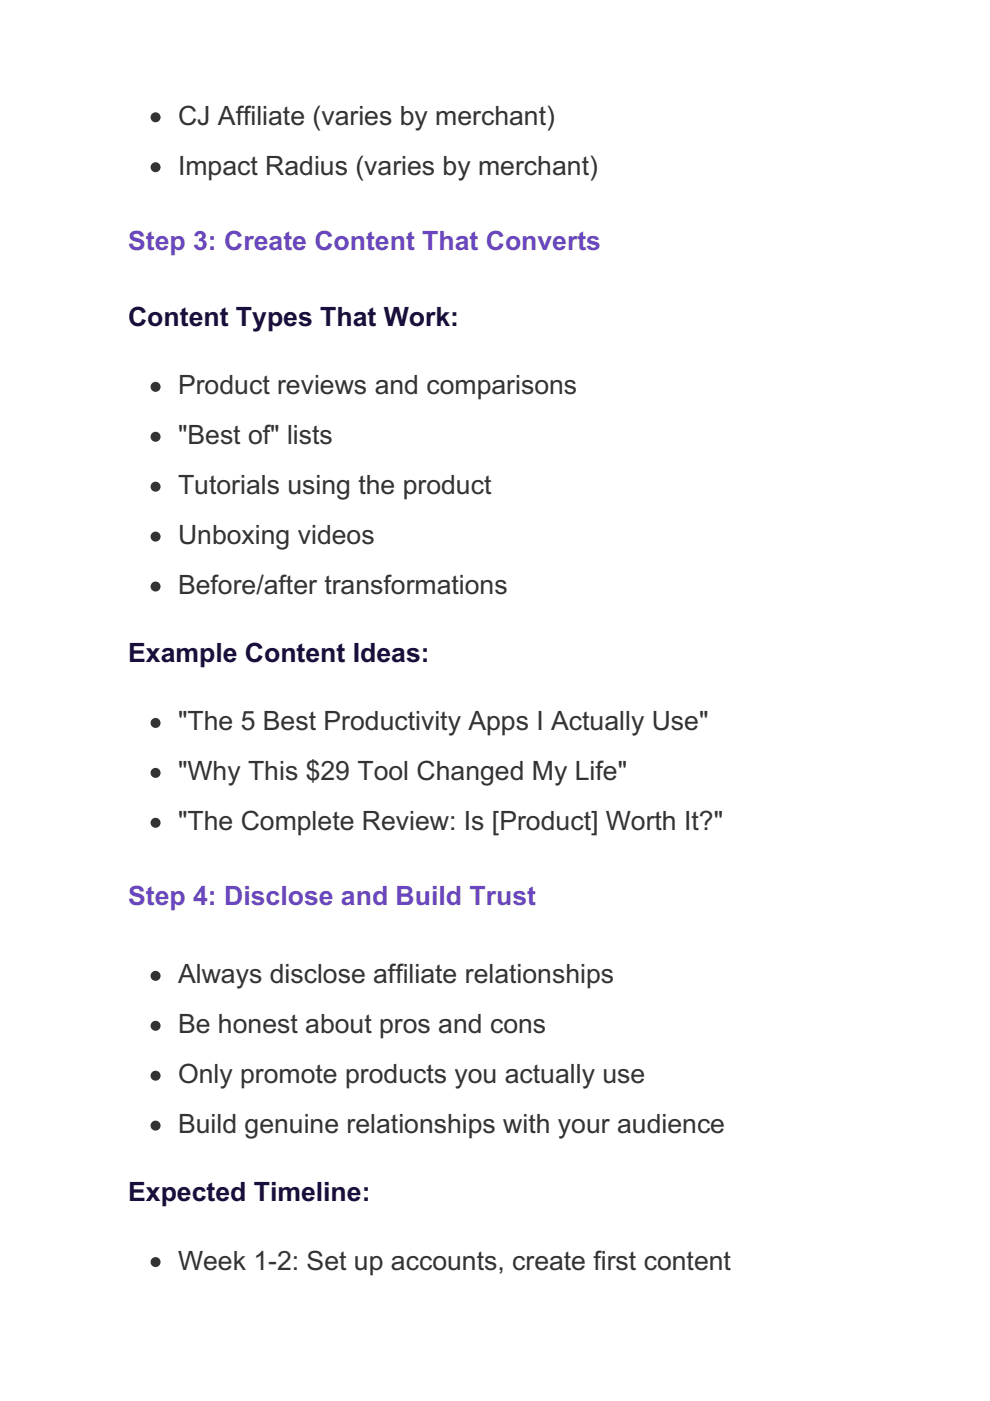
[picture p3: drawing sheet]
<svg xmlns="http://www.w3.org/2000/svg" width="210mm" height="297mm" viewBox="0 0 210 297" stroke-linecap="round" stroke-linejoin="round" font-family="sans-serif">
<defs><g id="words">
<g font-size="5.6" fill="#333">
<text x="37.7" y="26.5">CJ Affiliate (varies by merchant)</text>
<text x="37.7" y="37">Impact Radius (varies by merchant)</text>
<text x="37.7" y="83.6">Product reviews and comparisons</text>
<text x="37.7" y="94.2">&quot;Best of&quot; lists</text>
<text x="37.7" y="104.8">Tutorials using the product</text>
<text x="37.7" y="115.4">Unboxing videos</text>
<text x="37.7" y="125.9">Before/after transformations</text>
<text x="37.7" y="154.9">&quot;The 5 Best Productivity Apps I Actually Use&quot;</text>
<text x="37.7" y="165.5">&quot;Why This $29 Tool Changed My Life&quot;</text>
<text x="37.7" y="176">&quot;The Complete Review: Is [Product] Worth It?&quot;</text>
<text x="37.7" y="208.5">Always disclose affiliate relationships</text>
<text x="37.7" y="219.1">Be honest about pros and cons</text>
<text x="37.7" y="229.7">Only promote products you actually use</text>
<text x="37.7" y="240.2">Build genuine relationships with your audience</text>
<text x="37.7" y="269.2">Week 1-2: Set up accounts, create first content</text>
</g>
<g font-size="5.6" fill="#6b46c1">
<text x="27.2" y="52.9">Step 3: Create Content That Converts</text>
<text x="27.2" y="191.9">Step 4: Disclose and Build Trust</text>
</g>
<g font-size="5.6" fill="#1a0f3c">
<text x="27.2" y="69.1">Content Types That Work:</text>
<text x="27.2" y="140.4">Example Content Ideas:</text>
<text x="27.2" y="254.7">Expected Timeline:</text>
</g>
</g></defs>
<g fill="#333" stroke="#333" stroke-width=".35">
<circle cx="33" cy="24.9" r=".88"/>
<circle cx="33" cy="35.5" r=".88"/>
<circle cx="33" cy="82" r=".88"/>
<circle cx="33" cy="92.6" r=".88"/>
<circle cx="33" cy="103.2" r=".88"/>
<circle cx="33" cy="113.8" r=".88"/>
<circle cx="33" cy="124.4" r=".88"/>
<circle cx="33" cy="153.3" r=".88"/>
<circle cx="33" cy="163.9" r=".88"/>
<circle cx="33" cy="174.4" r=".88"/>
<circle cx="33" cy="206.9" r=".88"/>
<circle cx="33" cy="217.5" r=".88"/>
<circle cx="33" cy="228.1" r=".88"/>
<circle cx="33" cy="238.7" r=".88"/>
<circle cx="33" cy="267.6" r=".88"/>
</g>
<use href="#words"/>
</svg>
